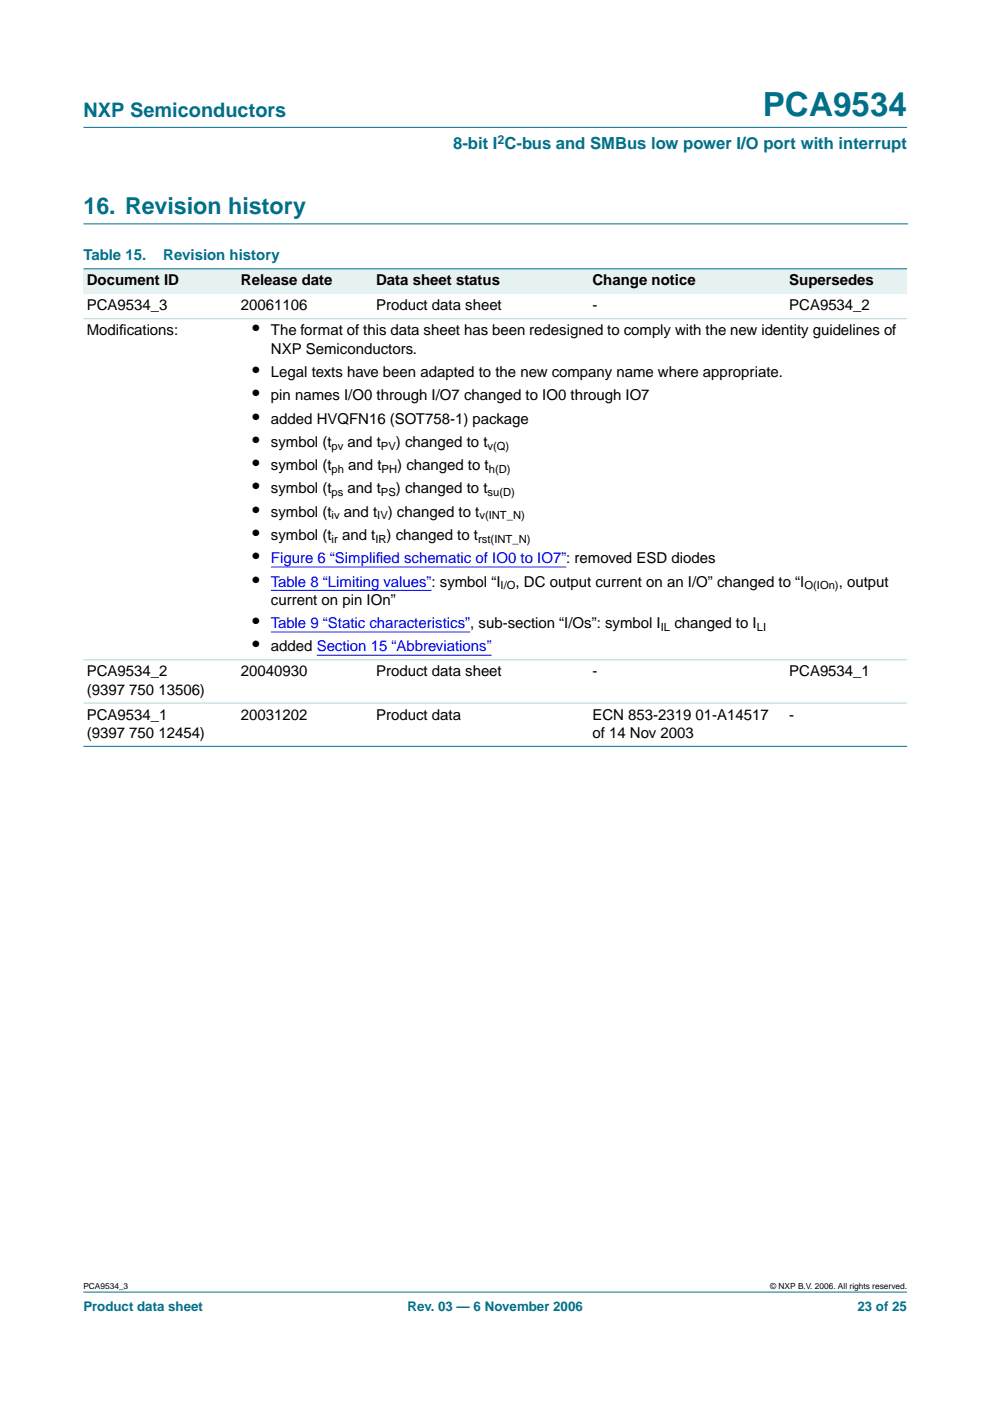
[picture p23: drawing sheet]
<svg xmlns="http://www.w3.org/2000/svg" width="210mm" height="297mm" viewBox="0 0 210 297" stroke-linecap="round" stroke-linejoin="round" font-family="sans-serif">
<defs><g id="words">
<text font-size="7.1" fill="#00708a" x="161.7" y="24.7">PCA9534</text>
<text font-size="4.9" fill="#00708a" x="17.7" y="45.5">16. Revision history</text>
<text font-size="4.2" fill="#00708a" x="17.7" y="24.9">NXP Semiconductors</text>
<g font-size="4.2">
<text x="53.5" y="71.1">•</text>
<text x="53.5" y="79.9">•</text>
<text x="53.5" y="84.9">•</text>
<text x="53.5" y="89.8">•</text>
<text x="53.5" y="94.7">•</text>
<text x="53.5" y="99.7">•</text>
<text x="53.5" y="104.6">•</text>
<text x="53.5" y="109.6">•</text>
<text x="53.5" y="114.5">•</text>
<text x="53.5" y="119.4">•</text>
<text x="53.5" y="124.4">•</text>
<text x="53.5" y="133.2">•</text>
<text x="53.5" y="138.1">•</text>
</g>
<text font-size="3.5" fill="#00708a" x="96.1" y="31.6">8-bit I C-bus and SMBus low power I/O port with interrupt</text>
<g font-size="3.2" fill="#00708a">
<text x="17.7" y="55.2">Table 15.</text>
<text x="34.6" y="55.2">Revision history</text>
</g>
<g font-size="3.2">
<text x="18.4" y="65.8">PCA9534_3</text>
<text x="18.4" y="60.5">Document ID</text>
<text x="51.1" y="60.5">Release date</text>
<text x="51.1" y="65.8">20061106</text>
<text x="79.7" y="60.5">Data sheet status</text>
<text x="79.7" y="65.8">Product data sheet</text>
<text x="125.6" y="60.5">Change notice</text>
<text x="125.6" y="65.8">-</text>
<text x="167.3" y="60.5">Supersedes</text>
<text x="167.3" y="65.8">PCA9534_2</text>
<text x="18.4" y="71.1">Modif</text>
<text x="25.3" y="71.1">ications:</text>
<text x="57.4" y="71.1">The format of this data sheet has been redesigned to comply with the new identity guidelines of</text>
<text x="57.4" y="75">NXP Semiconductors.</text>
<text x="57.4" y="79.9">Legal texts have been adapted to the new company name where appropriate.</text>
<text x="57.4" y="84.9">pin names I/O0 through I/O7 changed to IO0 through IO7</text>
<text x="57.4" y="89.8">added HVQFN16 (SOT758-1) package</text>
<text x="57.4" y="94.7">symbol (t</text>
<text x="73.7" y="94.7">and t</text>
<text x="84" y="94.7">) changed to t</text>
<text x="57.4" y="99.7">symbol (t</text>
<text x="73.8" y="99.7">and t</text>
<text x="84.2" y="99.7">) changed to t</text>
<text x="57.4" y="104.6">symbol (t</text>
<text x="73.7" y="104.6">and t</text>
<text x="84" y="104.6">) changed to t</text>
<text x="57.4" y="109.6">symbol (t</text>
<text x="72.9" y="109.6">and t</text>
<text x="82.2" y="109.6">) changed to t</text>
<text x="57.4" y="114.5">symbol (t and t</text>
<text x="82" y="114.5">) changed to t</text>
<text x="109.3" y="124.4">, DC output current on an I/O” changed to “I</text>
<text x="177.8" y="124.4">, output</text>
<text x="57.4" y="128.3">current on pin IOn”</text>
<text x="143" y="133.2">changed to I</text>
<text x="18.4" y="143.4">PCA9534_2</text>
<text x="51.1" y="143.4">20040930</text>
<text x="57.4" y="138.1">added Section 15 “Abbreviations”</text>
<text x="79.7" y="143.4">Product data sheet</text>
<text x="125.6" y="143.4">-</text>
<text x="167.3" y="143.4">PCA9534_1</text>
<text x="18.4" y="147.3">(9397 750 13506)</text>
<text x="18.4" y="152.6">PCA9534_1</text>
<text x="51.1" y="152.6">20031202</text>
<text x="79.7" y="152.6">Product data</text>
<text x="125.6" y="152.6">ECN 853-2319 01-A14517</text>
<text x="167.3" y="152.6">-</text>
<text x="18.4" y="156.5">(9397 750 12454)</text>
<text x="125.6" y="156.5">of 14 Nov 2003</text>
</g>
<g font-size="3.2" fill="#00f">
<text x="57.4" y="119.4">Figure 6 “Simplifed schematic of IO0 to IO7”: removed ESD diodes</text>
<text x="79.7" y="119.4">i</text>
<text x="57.4" y="124.4">Table 8 “Limiting values”: symbol “I</text>
<text x="57.4" y="133.2">Table 9 “Static characteristics”, sub-section “I/Os”: symbol I</text>
</g>
<g font-size="2.8" fill="#00708a">
<text x="17.7" y="278">Product data sheet</text>
<text x="86.4" y="278">Rev. 03 — 6 November 2006</text>
<text x="181.8" y="278">23 of 25</text>
</g>
<text font-size="2.6" fill="#00708a" x="105.5" y="30.5">2</text>
<g font-size="2.4">
<text x="70.3" y="95.3">pv</text>
<text x="80.8" y="95.3">PV</text>
<text x="103.4" y="95.3">v(Q)</text>
<text x="70.3" y="100.2">ph</text>
<text x="80.9" y="100.2">PH</text>
<text x="103.6" y="100.2">h(D)</text>
<text x="70.3" y="105.2">ps</text>
<text x="80.8" y="105.2">PS</text>
<text x="103.4" y="105.2">su(D)</text>
<text x="70.3" y="110.1">iv</text>
<text x="80" y="110.1">IV</text>
<text x="101.6" y="110.1">v(INT_N)</text>
<text x="70.3" y="115.1">ir</text>
<text x="79.6" y="115.1">IR</text>
<text x="101.4" y="115.1">rst(INT_N)</text>
<text x="106.1" y="124.9">I/O</text>
<text x="170.6" y="124.9">O(IOn)</text>
<text x="140.1" y="133.8">IL</text>
<text x="160.5" y="133.8">LI</text>
</g>
<g font-size="1.8">
<text x="17.7" y="273.4">PCA9534_3</text>
<text x="163.3" y="273.4">© NXP B.V. 2006. All rights reserved.</text>
</g>
</g></defs>
<g fill="#00708a" stroke="#00708a" stroke-width=".21">
<path d="M17.7 273.9h174.6z"/>
<path d="M17.7 27h174.6z"/>
</g>
<path d="M17.7 47.5h174.7" fill="none" stroke="#00708a" stroke-width=".21"/>
<g fill="#e6f2f2">
<path d="M17.7 57h32.7v5.3h-32.7z" fill-rule="evenodd"/>
<path d="M50.4 57h28.6v5.3h-28.6z" fill-rule="evenodd"/>
<path d="M79 57h45.9v5.3h-45.9z" fill-rule="evenodd"/>
<path d="M124.9 57h41.7v5.3h-41.7z" fill-rule="evenodd"/>
<path d="M166.6 57h25.7v5.3h-25.7z" fill-rule="evenodd"/>
</g>
<path d="M57.4 120.2h62.7M57.4 125.2h34.1M57.4 134h42.3M67.1 138.9h37.2" fill="none" stroke="#00f" stroke-width=".21"/>
<g fill="#00708a" stroke="#00708a" stroke-width=".21">
<path d="M17.7 57h174.6z"/>
<path d="M17.7 158.2h174.6z"/>
</g>
<g fill="#b3d4db" stroke="#b3d4db" stroke-width=".21">
<path d="M17.7 67.6h174.6z"/>
<path d="M17.7 139.9h174.6z"/>
<path d="M17.7 149.1h174.6z"/>
</g>
<use href="#words"/>
</svg>
